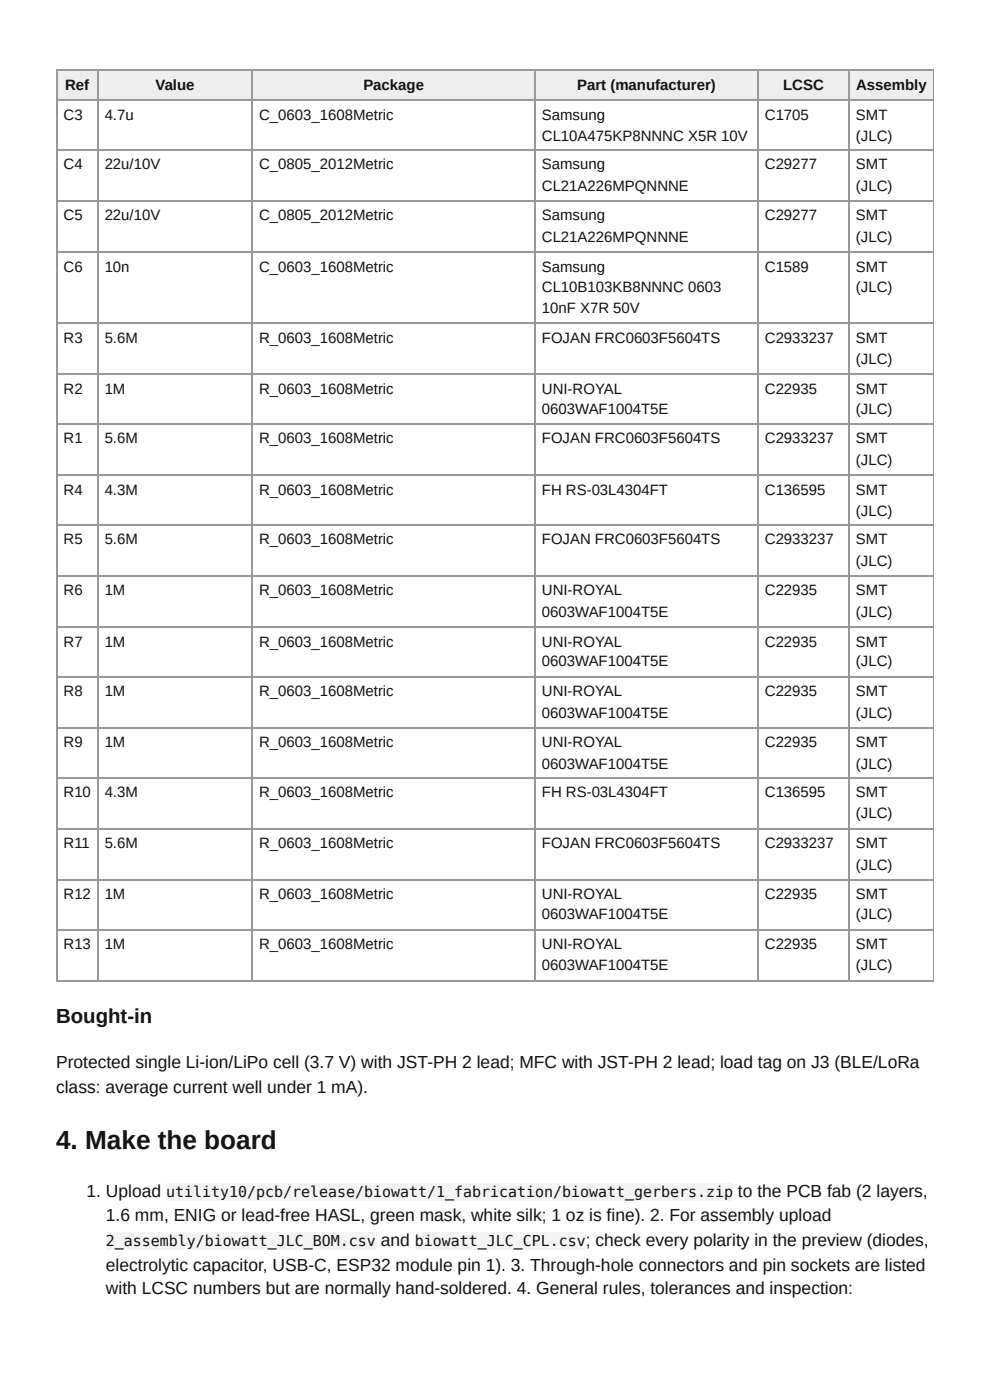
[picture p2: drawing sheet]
<svg xmlns="http://www.w3.org/2000/svg" width="210mm" height="297mm" viewBox="0 0 210 297" stroke-linecap="round" stroke-linejoin="round" font-family="sans-serif">
<defs><g id="words">
<text font-size="5.6" fill="#111" x="11.9" y="243.9">4. Make the board</text>
<text font-size="4.3" fill="#111" x="11.9" y="217.2">Bought-in</text>
<g font-size="3.7" fill="#111">
<text x="11.9" y="226.7">Protected single Li-ion/LiPo cell (3.7 V) with JST-PH 2 lead; MFC with JST-PH 2 lead; load tag on J3 (BLE/LoRa</text>
<text x="11.9" y="232">class: average current well under 1 mA).</text>
<text x="18.4" y="254.3">1. Upload</text>
<text x="156.7" y="254.3">to the PCB fab (2 layers,</text>
<text x="22.5" y="259.3">1.6 mm, ENIG or lead-free HASL, green mask, white silk; 1 oz is fine). 2. For assembly upload</text>
<text x="22.5" y="269.9">electrolytic capacitor, USB-C, ESP32 module pin 1). 3. Through-hole connectors and pin sockets are listed</text>
<text x="80.9" y="264.6">and</text>
<text x="124.4" y="264.6">; check every polarity in the preview (diodes,</text>
<text x="22.5" y="274.9">with LCSC numbers but are normally hand-soldered. 4. General rules, tolerances and inspection:</text>
</g>
<g font-size="3.2" fill="#111">
<text x="13.8" y="19.1">Ref</text>
<text x="33" y="19.1">Value</text>
<text x="77.2" y="19.1">Package</text>
<text x="122.6" y="19.1">Part (manufacturer)</text>
<text x="166.3" y="19.1">LCSC</text>
<text x="181.8" y="19.1">Assembly</text>
<text x="13.5" y="25.4">C3</text>
<text x="22.2" y="25.4">4.7u</text>
<text x="55" y="25.4">C_0603_1608Metric</text>
<text x="115.1" y="25.4">Samsung</text>
<text x="115.1" y="29.9">CL10A475KP8NNNC X5R 10V</text>
<text x="162.4" y="25.4">C1705</text>
<text x="181.8" y="25.4">SMT</text>
<text x="181.8" y="29.9">(JLC)</text>
<text x="13.5" y="36">C4</text>
<text x="22.2" y="36">22u/10V</text>
<text x="55" y="36">C_0805_2012Metric</text>
<text x="115.1" y="36">Samsung</text>
<text x="162.4" y="36">C29277</text>
<text x="181.8" y="36">SMT</text>
<text x="115.1" y="40.5">CL21A226MPQNNNE</text>
<text x="181.8" y="40.5">(JLC)</text>
<text x="13.5" y="46.8">C5</text>
<text x="22.2" y="46.8">22u/10V</text>
<text x="55" y="46.8">C_0805_2012Metric</text>
<text x="115.1" y="46.8">Samsung</text>
<text x="162.4" y="46.8">C29277</text>
<text x="181.8" y="46.8">SMT</text>
<text x="115.1" y="51.3">CL21A226MPQNNNE</text>
<text x="181.8" y="51.3">(JLC)</text>
<text x="13.5" y="57.7">C6</text>
<text x="22.2" y="57.7">10n</text>
<text x="55" y="57.7">C_0603_1608Metric</text>
<text x="115.1" y="57.7">Samsung</text>
<text x="162.4" y="57.7">C1589</text>
<text x="181.8" y="57.7">SMT</text>
<text x="115.1" y="61.9">CL10B103KB8NNNC 0603</text>
<text x="181.8" y="61.9">(JLC)</text>
<text x="115.1" y="66.4">10nF X7R 50V</text>
<text x="13.5" y="72.8">R3</text>
<text x="22.2" y="72.8">5.6M</text>
<text x="55" y="72.8">R_0603_1608Metric</text>
<text x="115.1" y="72.8">FOJAN FRC0603F5604TS</text>
<text x="162.4" y="72.8">C2933237</text>
<text x="181.8" y="72.8">SMT</text>
<text x="181.8" y="77.3">(JLC)</text>
<text x="13.5" y="83.6">R2</text>
<text x="22.2" y="83.6">1M</text>
<text x="55" y="83.6">R_0603_1608Metric</text>
<text x="115.1" y="83.6">UNI-ROYAL</text>
<text x="162.4" y="83.6">C22935</text>
<text x="181.8" y="83.6">SMT</text>
<text x="115.1" y="87.8">0603WAF1004T5E</text>
<text x="181.8" y="87.8">(JLC)</text>
<text x="13.5" y="94.2">R1</text>
<text x="22.2" y="94.2">5.6M</text>
<text x="55" y="94.2">R_0603_1608Metric</text>
<text x="115.1" y="94.2">FOJAN FRC0603F5604TS</text>
<text x="162.4" y="94.2">C2933237</text>
<text x="181.8" y="94.2">SMT</text>
<text x="181.8" y="98.7">(JLC)</text>
<text x="13.5" y="105">R4</text>
<text x="22.2" y="105">4.3M</text>
<text x="55" y="105">R_0603_1608Metric</text>
<text x="115.1" y="105">FH RS-03L4304FT</text>
<text x="162.4" y="105">C136595</text>
<text x="181.8" y="105">SMT</text>
<text x="181.8" y="109.5">(JLC)</text>
<text x="13.5" y="115.6">R5</text>
<text x="22.2" y="115.6">5.6M</text>
<text x="55" y="115.6">R_0603_1608Metric</text>
<text x="115.1" y="115.6">FOJAN FRC0603F5604TS</text>
<text x="162.4" y="115.6">C2933237</text>
<text x="181.8" y="115.6">SMT</text>
<text x="181.8" y="120.1">(JLC)</text>
<text x="13.5" y="126.5">R6</text>
<text x="22.2" y="126.5">1M</text>
<text x="55" y="126.5">R_0603_1608Metric</text>
<text x="115.1" y="126.5">UNI-ROYAL</text>
<text x="115.1" y="131">0603WAF1004T5E</text>
<text x="162.4" y="126.5">C22935</text>
<text x="181.8" y="126.5">SMT</text>
<text x="181.8" y="131">(JLC)</text>
<text x="13.5" y="137.3">R7</text>
<text x="22.2" y="137.3">1M</text>
<text x="55" y="137.3">R_0603_1608Metric</text>
<text x="115.1" y="137.3">UNI-ROYAL</text>
<text x="162.4" y="137.3">C22935</text>
<text x="181.8" y="137.3">SMT</text>
<text x="115.1" y="141.6">0603WAF1004T5E</text>
<text x="181.8" y="141.6">(JLC)</text>
<text x="13.5" y="147.9">R8</text>
<text x="22.2" y="147.9">1M</text>
<text x="55" y="147.9">R_0603_1608Metric</text>
<text x="115.1" y="147.9">UNI-ROYAL</text>
<text x="162.4" y="147.9">C22935</text>
<text x="181.8" y="147.9">SMT</text>
<text x="115.1" y="152.4">0603WAF1004T5E</text>
<text x="181.8" y="152.4">(JLC)</text>
<text x="13.5" y="158.8">R9</text>
<text x="22.2" y="158.8">1M</text>
<text x="55" y="158.8">R_0603_1608Metric</text>
<text x="115.1" y="158.8">UNI-ROYAL</text>
<text x="162.4" y="158.8">C22935</text>
<text x="181.8" y="158.8">SMT</text>
<text x="115.1" y="163.2">0603WAF1004T5E</text>
<text x="181.8" y="163.2">(JLC)</text>
<text x="13.5" y="169.3">R10</text>
<text x="22.2" y="169.3">4.3M</text>
<text x="55" y="169.3">R_0603_1608Metric</text>
<text x="115.1" y="169.3">FH RS-03L4304FT</text>
<text x="162.4" y="169.3">C136595</text>
<text x="181.8" y="169.3">SMT</text>
<text x="181.8" y="173.8">(JLC)</text>
<text x="13.5" y="180.2">R11</text>
<text x="22.2" y="180.2">5.6M</text>
<text x="55" y="180.2">R_0603_1608Metric</text>
<text x="115.1" y="180.2">FOJAN FRC0603F5604TS</text>
<text x="162.4" y="180.2">C2933237</text>
<text x="181.8" y="180.2">SMT</text>
<text x="181.8" y="184.7">(JLC)</text>
<text x="13.5" y="191">R12</text>
<text x="22.2" y="191">1M</text>
<text x="55" y="191">R_0603_1608Metric</text>
<text x="115.1" y="191">UNI-ROYAL</text>
<text x="162.4" y="191">C22935</text>
<text x="181.8" y="191">SMT</text>
<text x="115.1" y="195.3">0603WAF1004T5E</text>
<text x="181.8" y="195.3">(JLC)</text>
<text x="13.5" y="201.6">R13</text>
<text x="22.2" y="201.6">1M</text>
<text x="55" y="201.6">R_0603_1608Metric</text>
<text x="115.1" y="201.6">UNI-ROYAL</text>
<text x="162.4" y="201.6">C22935</text>
<text x="181.8" y="201.6">SMT</text>
<text x="115.1" y="206.1">0603WAF1004T5E</text>
<text x="181.8" y="206.1">(JLC)</text>
<text x="35.3" y="254.3">utility10/pcb/release/biowatt/1_fabrication/biowatt_gerbers.zip</text>
<text x="22.5" y="264.6">2_assembly/biowatt_JLC_BOM.csv</text>
<text x="88.1" y="264.6">biowatt_JLC_CPL.csv</text>
</g>
</g></defs>
<g fill="#eee">
<path d="M12.2 15.1h8.7v6.1h-8.7z"/>
<path d="M20.9 15.1h32.8v6.1h-32.8z"/>
<path d="M53.7 15.1h59.8v6.1h-59.8z"/>
<path d="M113.5 15.1h47.4v6.1h-47.4z"/>
<path d="M160.9 15.1h19.3v6.1h-19.3z"/>
<path d="M180.2 15.1h18v6.1h-18z"/>
</g>
<g fill="none" stroke="#999" stroke-width=".26">
<path d="M11.9 14.9h186.3M12 14.8v193.7M20.8 14.8v193.7M53.6 14.8v193.7M113.6 14.8v193.7M161 14.8v193.7M180.3 14.8v193.7M11.9 21.3h186.3M11.9 31.9h186.3M11.9 42.7h186.3M11.9 53.6h186.3M11.9 68.7h186.3"/>
<path d="M11.9 79.5h186.3M11.9 90.1h186.3M11.9 100.9h186.3M11.9 111.5h186.3M11.9 122.4h186.3M11.9 133.2h186.3M11.9 143.8h186.3M11.9 154.6h186.3M11.9 165.2h186.3M11.9 176.1h186.3M11.9 186.9h186.3M11.9 197.5h186.3"/>
<path d="M11.9 208.4h186.3"/>
</g>
<path d="M198.2 14.8v193.7" fill="none" stroke="#999" stroke-width=".21"/>
<g fill="#f4f4f4">
<path d="M35.2 251.4h120.4v3.7h-120.4z"/>
<path d="M22.5 261.7h57.4v3.7h-57.4z"/>
<path d="M88.1 261.7h36.3v3.7h-36.3z"/>
</g>
<use href="#words"/>
</svg>
